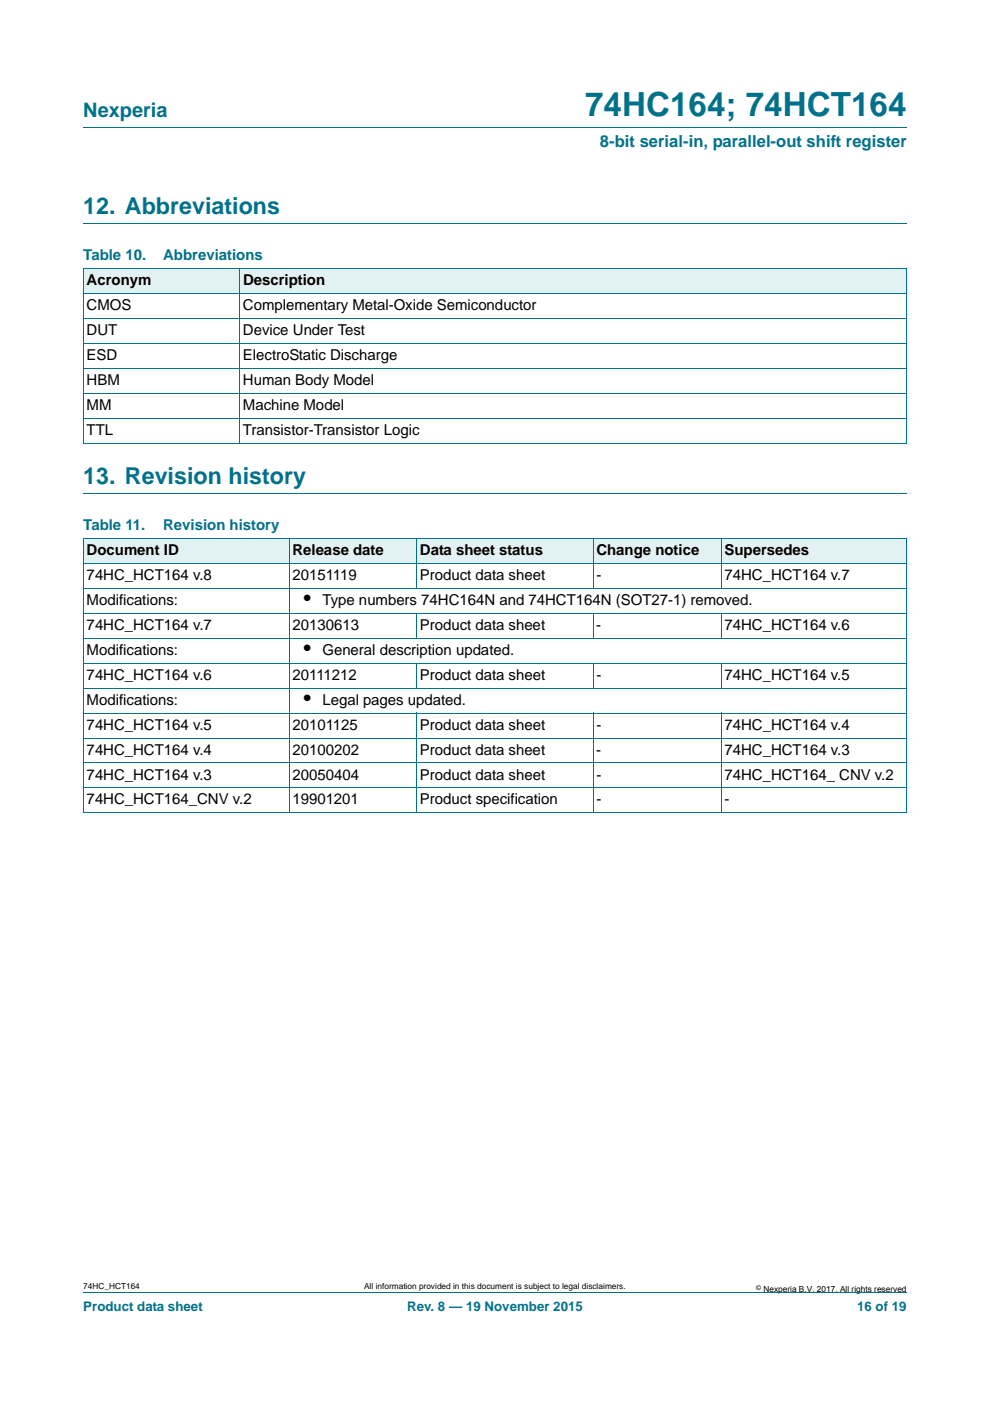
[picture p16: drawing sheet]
<svg xmlns="http://www.w3.org/2000/svg" width="210mm" height="297mm" viewBox="0 0 210 297" stroke-linecap="round" stroke-linejoin="round" font-family="sans-serif">
<defs><g id="words">
<text font-size="7" fill="#00718a" x="124.1" y="24.6">74HC164; 74HCT164</text>
<g font-size="4.9" fill="#00718a">
<text x="17.7" y="45.4">12. Abbreviations</text>
<text x="17.7" y="102.6">13. Revision history</text>
</g>
<text font-size="4.2" fill="#00718a" x="17.7" y="24.9">Nexperia</text>
<g font-size="4.2">
<text x="64.5" y="128.2">•</text>
<text x="64.5" y="138.8">•</text>
<text x="64.5" y="149.4">•</text>
</g>
<text font-size="3.5" fill="#00718a" x="127.3" y="31.1">8-bit serial-in, parallel-out shift register</text>
<g font-size="3.2" fill="#00718a">
<text x="17.7" y="55.2">Table 10.</text>
<text x="34.6" y="55.2">Abbreviations</text>
<text x="17.7" y="112.4">Table 11.</text>
<text x="34.6" y="112.4">Revision history</text>
</g>
<g font-size="3.2">
<text x="18.4" y="65.8">CMOS</text>
<text x="18.4" y="60.5">Acronym</text>
<text x="51.5" y="65.8">Complementary Metal-Oxide Semiconductor</text>
<text x="51.5" y="60.5">Description</text>
<text x="18.4" y="71.1">DUT</text>
<text x="51.5" y="71.1">Device Under Test</text>
<text x="18.4" y="76.4">ESD</text>
<text x="51.5" y="76.4">ElectroStatic Discharge</text>
<text x="18.4" y="81.7">HBM</text>
<text x="51.5" y="81.7">Human Body Model</text>
<text x="18.4" y="87">MM</text>
<text x="51.5" y="87">Machine Model</text>
<text x="18.4" y="92.3">TTL</text>
<text x="51.5" y="92.3">Transistor-Transistor Logic</text>
<text x="18.4" y="117.6">Document ID</text>
<text x="62" y="117.6">Release date</text>
<text x="89.1" y="117.6">Data sheet status</text>
<text x="126.5" y="117.6">Change notice</text>
<text x="153.7" y="117.6">Supersedes</text>
<text x="18.4" y="122.9">74HC_HCT164 v.8</text>
<text x="62" y="122.9">20151119</text>
<text x="89.1" y="122.9">Product data sheet</text>
<text x="126.5" y="122.9">-</text>
<text x="153.7" y="122.9">74HC_HCT164 v.7</text>
<text x="18.4" y="128.2">Modifications:</text>
<text x="68.4" y="128.2">Type numbers 74HC164N and 74HCT164N (SOT27-1) removed.</text>
<text x="18.4" y="133.5">74HC_HCT164 v.7</text>
<text x="62" y="133.5">20130613</text>
<text x="89.1" y="133.5">Product data sheet</text>
<text x="126.5" y="133.5">-</text>
<text x="153.7" y="133.5">74HC_HCT164 v.6</text>
<text x="18.4" y="138.8">Modifications:</text>
<text x="68.4" y="138.8">General description updated.</text>
<text x="18.4" y="144.1">74HC_HCT164 v.6</text>
<text x="18.4" y="149.4">Modifications:</text>
<text x="62" y="144.1">20111212</text>
<text x="68.4" y="149.4">Legal pages updated.</text>
<text x="89.1" y="144.1">Product data sheet</text>
<text x="126.5" y="144.1">-</text>
<text x="153.7" y="144.1">74HC_HCT164 v.5</text>
<text x="18.4" y="154.7">74HC_HCT164 v.5</text>
<text x="62" y="154.7">20101125</text>
<text x="89.1" y="154.7">Product data sheet</text>
<text x="126.5" y="154.7">-</text>
<text x="153.7" y="154.7">74HC_HCT164 v.4</text>
<text x="18.4" y="160">74HC_HCT164 v.4</text>
<text x="62" y="160">20100202</text>
<text x="89.1" y="160">Product data sheet</text>
<text x="126.5" y="160">-</text>
<text x="153.7" y="160">74HC_HCT164 v.3</text>
<text x="18.4" y="165.3">74HC_HCT164 v.3</text>
<text x="62" y="165.3">20050404</text>
<text x="89.1" y="165.3">Product data sheet</text>
<text x="126.5" y="165.3">-</text>
<text x="153.7" y="165.3">74HC_HCT164_ CNV v.2</text>
<text x="18.4" y="170.6">74HC_HCT164_CNV v.2</text>
<text x="62" y="170.6">19901201</text>
<text x="89.1" y="170.6">Product specification</text>
<text x="126.5" y="170.6">-</text>
<text x="153.7" y="170.6">-</text>
</g>
<g font-size="2.8" fill="#00718a">
<text x="17.7" y="277.9">Product data sheet</text>
<text x="86.4" y="277.9">Rev. 8 — 19 November 2015</text>
<text x="181.8" y="277.9">16 of 19</text>
</g>
<g font-size="1.8">
<text x="17.7" y="273.3">74HC_HCT164</text>
<text x="77.2" y="273.3">All information provided in this document is subject to legal disclaimers.</text>
<text x="161.9" y="273.9">Nexperia B.V. 2017. All rights reserved</text>
</g>
<text font-size="1.4" x="160.4" y="273.4">©</text>
</g></defs>
<path d="M17.7 27h174.6M17.7 47.4h174.6M17.7 104.6h174.6M17.7 273.9h174.6" fill="none" stroke="#00718a" stroke-width=".21"/>
<g fill="#e2f1f4">
<path d="M17.7 57h33.1v5.3h-33.1z"/>
<path d="M50.8 57h141.5v5.3h-141.5z"/>
<path d="M17.7 114.1h43.6v5.3h-43.6z"/>
<path d="M61.3 114.1h27v5.3h-27z"/>
<path d="M88.3 114.1h37.5v5.3h-37.5z"/>
<path d="M125.8 114.1h27.2v5.3h-27.2z"/>
<path d="M153 114.1h39.3v5.3h-39.3z"/>
</g>
<g fill="none" stroke="#00718a" stroke-width=".21">
<path d="M17.6 57h174.7M17.7 57v37M50.8 56.9v37.1M192.3 57v37M17.6 62.3h174.7M17.6 67.6h174.7M17.6 72.8h174.7M17.6 78.1h174.7M17.6 83.4h174.7M17.6 88.7h174.7M17.6 94h174.7M17.6 114.1h174.7"/>
<path d="M17.6 119.4h174.7M17.7 114.2v58.1M61.3 114.1v58.3M88.4 114.1v10.6M125.8 114.1v10.6M153 114.1v10.6M192.3 114.2v58.1M17.6 124.7h174.7M17.6 130h174.7M17.6 135.3h174.7M88.4 130v5.3M125.8 130v5.3"/>
<path d="M153 130v5.3M17.6 140.6h174.7M17.6 145.9h174.7M17.6 151.2h174.7M17.6 156.5h174.7M88.4 140.5v5.4M88.4 151.1v21.3M125.8 140.5v5.4M125.8 151.1v21.3M153 140.5v5.4M153 151.1v21.3M17.6 161.8h174.7"/>
<path d="M17.6 167.1h174.7M17.6 172.3h174.7"/>
</g>
<use href="#words"/>
</svg>
